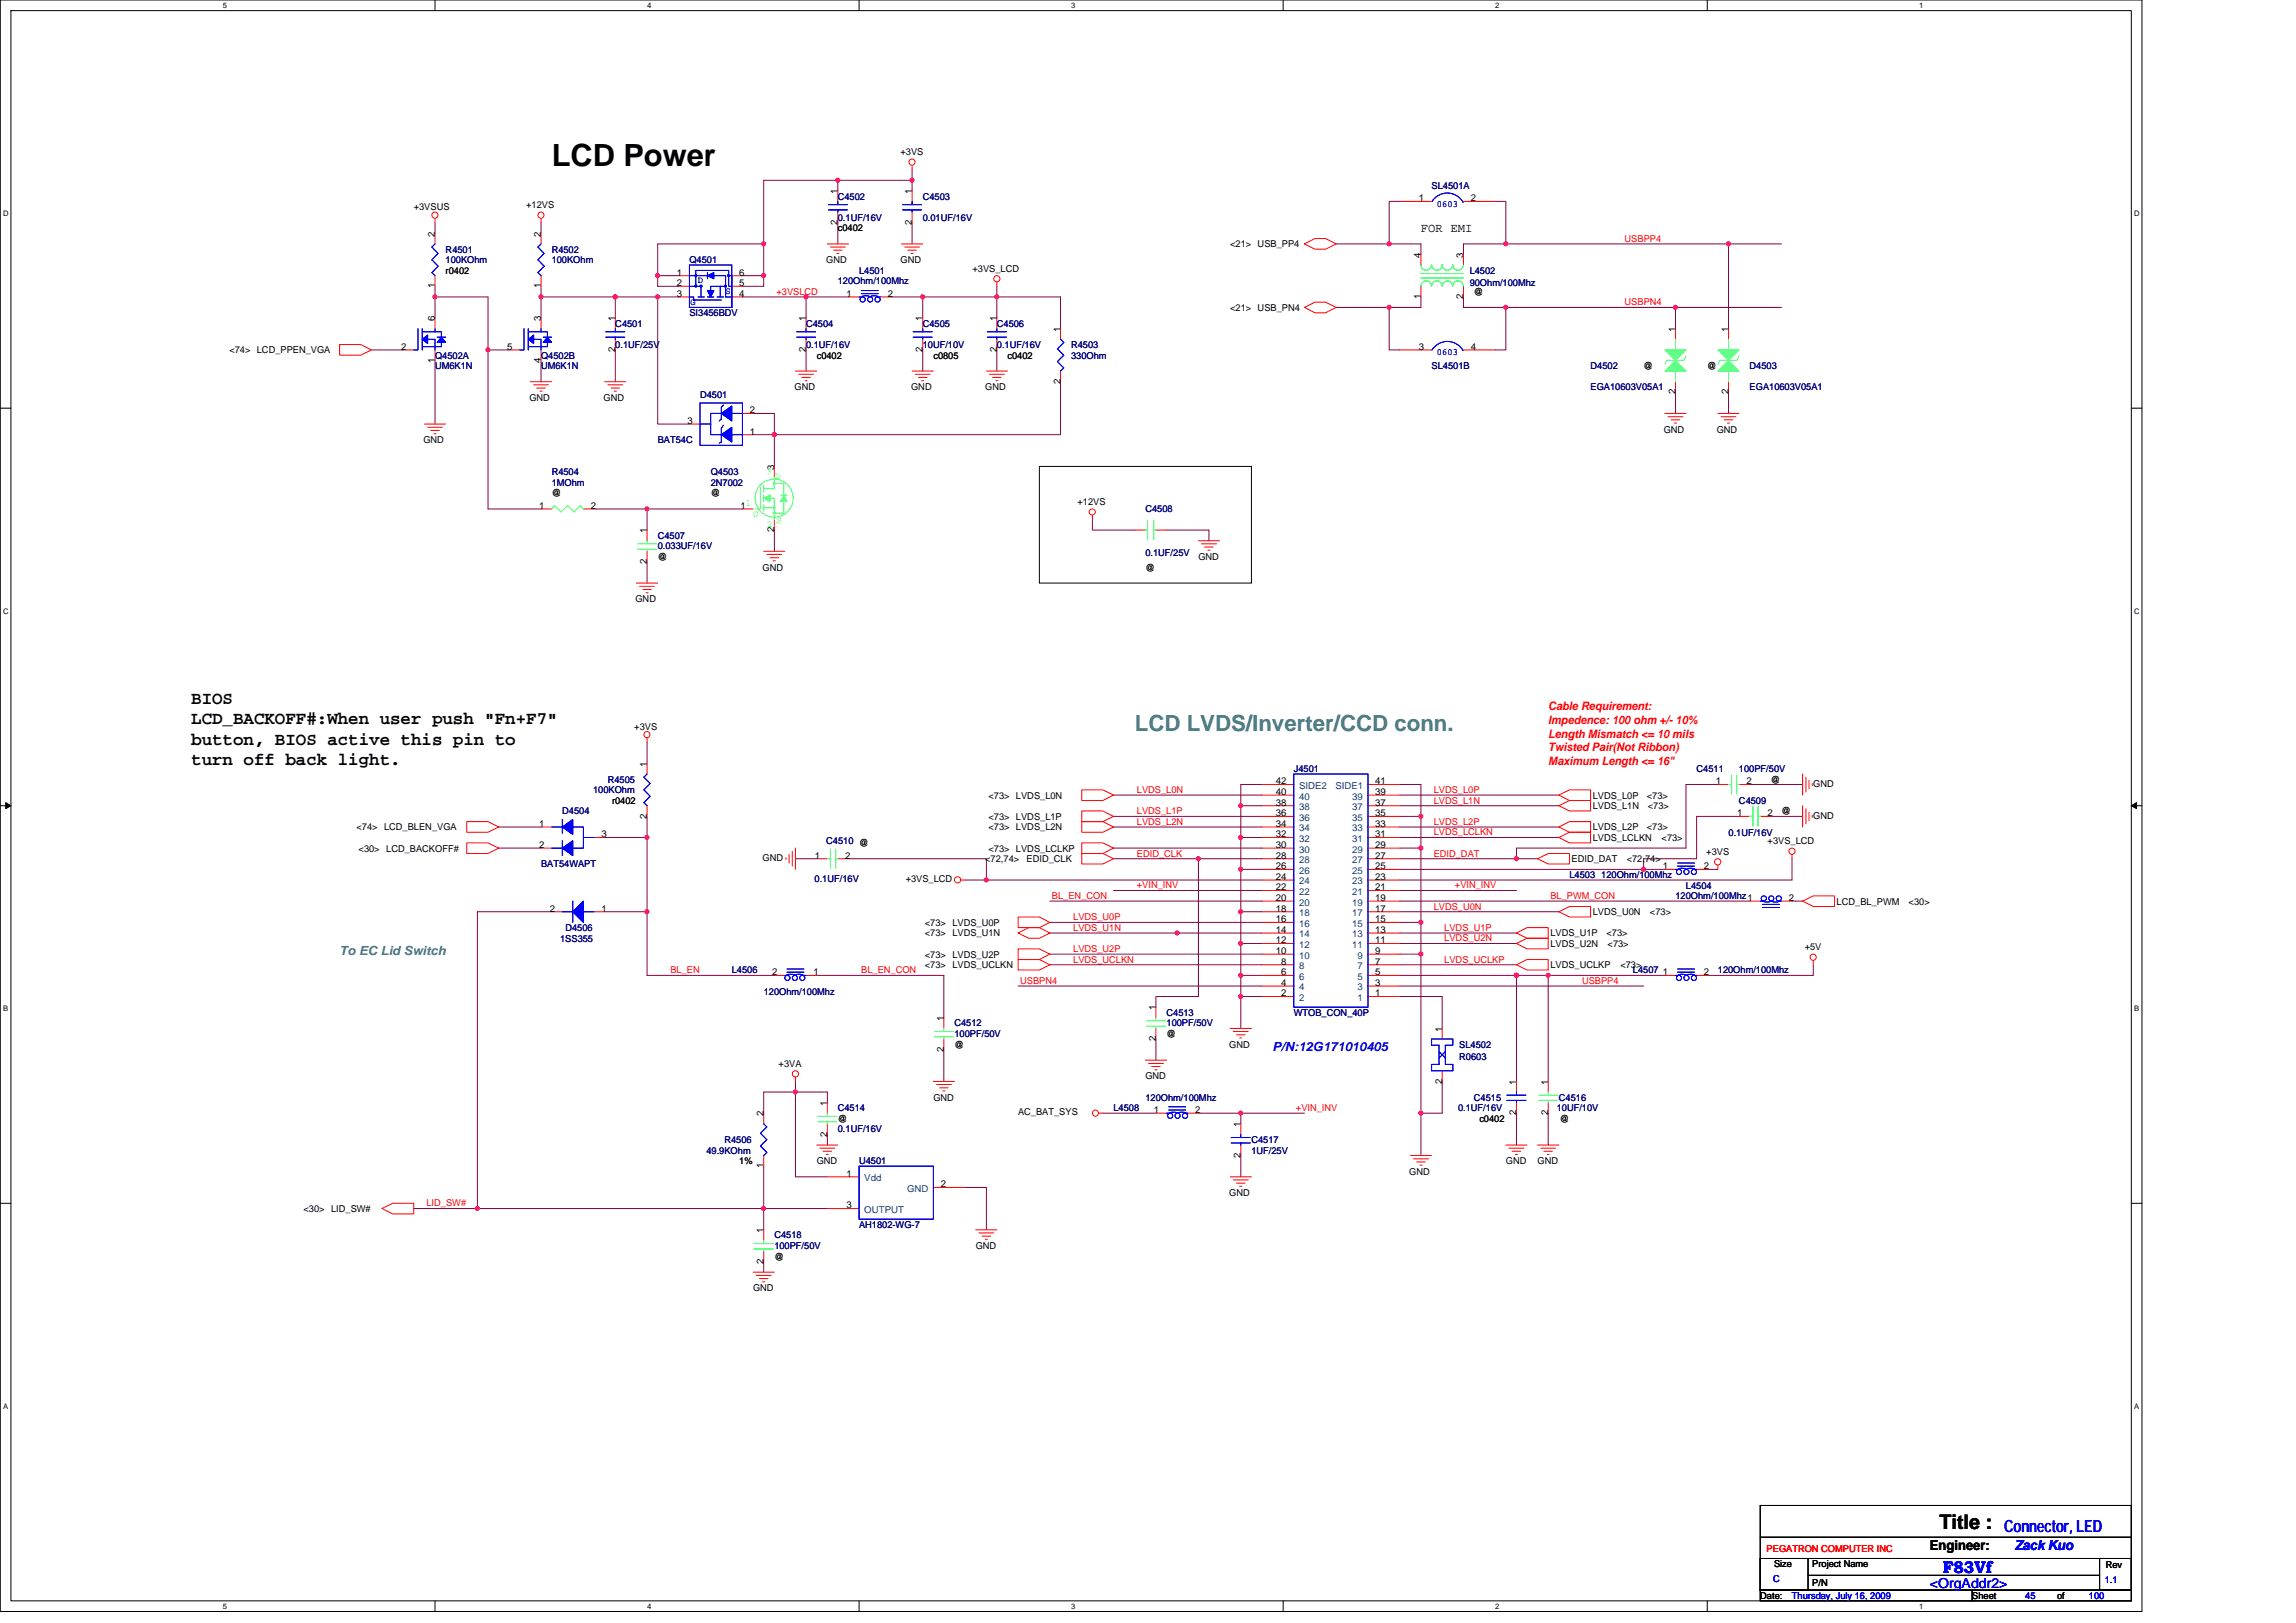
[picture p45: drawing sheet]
<svg xmlns="http://www.w3.org/2000/svg" width="297mm" height="210mm" viewBox="0 0 297 210" stroke-linecap="round" stroke-linejoin="round" font-family="sans-serif">
<defs><g id="words">
<text font-size="4" x="71.4" y="21.5">LCD Power</text>
<text font-size="2.9" fill="#408080" x="146.8" y="94.6">LCD LVDS/Inverter/CCD conn.</text>
<text font-size="2.6" x="250.9" y="197.9">Title :</text>
<g font-size="2.3">
<text x="24.7" y="91.1">BIOS</text>
<text x="24.7" y="93.7">LCD_BACKOFF#:When user push &quot;Fn+F7&quot;</text>
<text x="24.7" y="96.3">button, BIOS active this pin to</text>
<text x="24.7" y="99">turn off back light.</text>
</g>
<g font-size="2.2" fill="#00f">
<text x="251.3" y="203.5">F83Vf</text>
<text x="259.3" y="198.2">Connector, LED</text>
</g>
<text font-size="1.8" x="249.7" y="200.5">Engineer:</text>
<g font-size="1.8" fill="#00f">
<text x="260.6" y="200.5">Zack Kuo</text>
<text x="249.7" y="205.4">&lt;OrgAddr2&gt;</text>
</g>
<text font-size="1.6" x="183.8" y="30.1">FOR EMI</text>
<text font-size="1.6" fill="#408080" x="43.9" y="123.6">To EC Lid Switch</text>
<text font-size="1.6" fill="#00f" x="164.6" y="135.9">P/N:12G171010405</text>
<g font-size="1.5" fill="#f00">
<text x="200.3" y="91.9">Cable Requirement:</text>
<text x="200.3" y="93.7">Impedence: 100 ohm +/- 10%</text>
<text x="200.3" y="95.4">Length Mismatch &lt;= 10 mils</text>
<text x="200.3" y="97.2">Twisted Pair(Not Ribbon)</text>
<text x="200.3" y="98.9">Maximum Length &lt;= 16&quot;</text>
</g>
<g font-size="1.2">
<text x="116.5" y="20">+3VS</text>
<text x="53.5" y="27.2">+3VSUS</text>
<text x="68.1" y="26.9">+12VS</text>
<text x="108.4" y="29.1" transform="rotate(-90 108.4 29.1)">2</text>
<text x="108.4" y="25.1" transform="rotate(-90 108.4 25.1)">1</text>
<text x="108.4" y="29.9">c0402</text>
<text x="118" y="29.1" transform="rotate(-90 118 29.1)">2</text>
<text x="118" y="25.1" transform="rotate(-90 118 25.1)">1</text>
<text x="183.6" y="26">1</text>
<text x="190.3" y="26">2</text>
<text x="56.3" y="30.6" transform="rotate(-90 56.3 30.6)">2</text>
<text x="57.7" y="35.4">r0402</text>
<text x="70" y="30.6" transform="rotate(-90 70 30.6)">2</text>
<text x="87.6" y="35.6">1</text>
<text x="95.6" y="35.6">6</text>
<text x="106.9" y="34">GND</text>
<text x="116.5" y="34">GND</text>
<text x="125.8" y="35.1">+3VS_LCD</text>
<text x="159.1" y="32">&lt;21&gt; USB_PP4</text>
<text x="183.8" y="33.3" transform="rotate(-90 183.8 33.3)">4</text>
<text x="189.3" y="33.3" transform="rotate(-90 189.3 33.3)">3</text>
<text x="56.3" y="41.6" transform="rotate(-90 56.3 41.6)">6</text>
<text x="56.3" y="37.3" transform="rotate(-90 56.3 37.3)">1</text>
<text x="70" y="41.6" transform="rotate(-90 70 41.6)">3</text>
<text x="70" y="37.3" transform="rotate(-90 70 37.3)">1</text>
<text x="79.6" y="41.6" transform="rotate(-90 79.6 41.6)">1</text>
<text x="87.6" y="37">2</text>
<text x="87.6" y="38.4">3</text>
<text x="95.6" y="37">5</text>
<text x="95.6" y="38.4">4</text>
<text x="104.3" y="41.6" transform="rotate(-90 104.3 41.6)">1</text>
<text x="109.5" y="38.4">1</text>
<text x="114.8" y="38.4">2</text>
<text x="119.4" y="41.6" transform="rotate(-90 119.4 41.6)">1</text>
<text x="128.9" y="41.6" transform="rotate(-90 128.9 41.6)">1</text>
<text x="159.1" y="40.2">&lt;21&gt; USB_PN4</text>
<text x="183.8" y="38.7" transform="rotate(-90 183.8 38.7)">1</text>
<text x="189.3" y="38.7" transform="rotate(-90 189.3 38.7)">2</text>
<text x="190.7" y="38.2">@</text>
<text x="29.7" y="45.7">&lt;74&gt; LCD_PPEN_VGA</text>
<text x="51.9" y="45.3">2</text>
<text x="56.3" y="46.9" transform="rotate(-90 56.3 46.9)">1</text>
<text x="65.6" y="45.3">5</text>
<text x="70" y="46.9" transform="rotate(-90 70 46.9)">4</text>
<text x="79.6" y="45.6" transform="rotate(-90 79.6 45.6)">2</text>
<text x="104.3" y="45.6" transform="rotate(-90 104.3 45.6)">2</text>
<text x="105.7" y="46.4">c0402</text>
<text x="119.4" y="45.6" transform="rotate(-90 119.4 45.6)">2</text>
<text x="120.8" y="46.4">c0805</text>
<text x="128.9" y="45.6" transform="rotate(-90 128.9 45.6)">2</text>
<text x="130.3" y="46.4">c0402</text>
<text x="137.2" y="42.9" transform="rotate(-90 137.2 42.9)">1</text>
<text x="183.6" y="45.3">3</text>
<text x="190.3" y="45.3">4</text>
<text x="212.6" y="47.8">@</text>
<text x="216.7" y="42.9" transform="rotate(-90 216.7 42.9)">1</text>
<text x="220.9" y="47.8">@</text>
<text x="223.6" y="42.9" transform="rotate(-90 223.6 42.9)">1</text>
<text x="68.5" y="51.9">GND</text>
<text x="78.1" y="51.9">GND</text>
<text x="97" y="53.5">2</text>
<text x="102.8" y="50.5">GND</text>
<text x="117.9" y="50.5">GND</text>
<text x="127.5" y="50.5">GND</text>
<text x="137.2" y="49.7" transform="rotate(-90 137.2 49.7)">2</text>
<text x="216.7" y="51" transform="rotate(-90 216.7 51)">2</text>
<text x="223.6" y="51" transform="rotate(-90 223.6 51)">2</text>
<text x="54.8" y="57.4">GND</text>
<text x="88.9" y="54.8">3</text>
<text x="97" y="56.2">1</text>
<text x="215.2" y="56">GND</text>
<text x="222.1" y="56">GND</text>
<text x="69.7" y="65.8">1</text>
<text x="71.4" y="64.2">@</text>
<text x="76.4" y="65.8">2</text>
<text x="91.9" y="64.2">@</text>
<text x="95.8" y="65.8">1</text>
<text x="100.2" y="60.8" transform="rotate(-90 100.2 60.8)">3</text>
<text x="139.4" y="65.3">+12VS</text>
<text x="83.7" y="69" transform="rotate(-90 83.7 69)">1</text>
<text x="100.2" y="68.9" transform="rotate(-90 100.2 68.9)">2</text>
<text x="82.2" y="77.9">GND</text>
<text x="83.7" y="73" transform="rotate(-90 83.7 73)">2</text>
<text x="85.1" y="72.5">@</text>
<text x="98.7" y="73.8">GND</text>
<text x="148.2" y="73.8">@</text>
<text x="155" y="72.5">GND</text>
<text x="82.1" y="94.4">+3VS</text>
<text x="83.7" y="99.2" transform="rotate(-90 83.7 99.2)">1</text>
<text x="165.1" y="101.5">42</text>
<text x="177.9" y="101.5">41</text>
<text x="222" y="101.5">1</text>
<text x="225.9" y="101.5">2</text>
<text x="229.1" y="101.3">@</text>
<text x="234.6" y="101.8">GND</text>
<text x="46.1" y="107.4">&lt;74&gt; LCD_BLEN_VGA</text>
<text x="69.7" y="107">1</text>
<text x="79.2" y="104">r0402</text>
<text x="83.7" y="105.9" transform="rotate(-90 83.7 105.9)">2</text>
<text x="127.9" y="106">&lt;73&gt; LVDS_L1P</text>
<text x="127.9" y="103.3">&lt;73&gt; LVDS_L0N</text>
<text x="127.9" y="107.4">&lt;73&gt; LVDS_L2N</text>
<text x="165.1" y="107">34</text>
<text x="165.1" y="105.6">36</text>
<text x="165.1" y="104.2">38</text>
<text x="165.1" y="102.8">40</text>
<text x="177.9" y="107">33</text>
<text x="177.9" y="105.6">35</text>
<text x="177.9" y="104.2">37</text>
<text x="177.9" y="102.8">39</text>
<text x="206.1" y="107.4">LVDS_L2P</text>
<text x="206.1" y="104.7">LVDS_L1N</text>
<text x="206.1" y="103.3">LVDS_L0P</text>
<text x="213.1" y="107.4">&lt;73&gt;</text>
<text x="213.1" y="103.3">&lt;73&gt;</text>
<text x="213.2" y="104.7">&lt;73&gt;</text>
<text x="224.7" y="105.6">1</text>
<text x="228.7" y="105.6">2</text>
<text x="230.5" y="105.4">@</text>
<text x="234.6" y="105.9">GND</text>
<text x="46.4" y="110.2">&lt;30&gt; LCD_BACKOFF#</text>
<text x="69.7" y="109.7">2</text>
<text x="77.8" y="108.3">3</text>
<text x="98.7" y="111.4">GND</text>
<text x="105.4" y="111.1">1</text>
<text x="109.3" y="111.1">2</text>
<text x="127.5" y="111.5">&lt;72,74&gt;</text>
<text x="127.9" y="110.2">&lt;73&gt; LVDS_LCLKP</text>
<text x="132.8" y="111.5">EDID_CLK</text>
<text x="165.1" y="113.8">24</text>
<text x="165.1" y="112.5">26</text>
<text x="165.1" y="111.1">28</text>
<text x="165.1" y="109.7">30</text>
<text x="165.1" y="108.3">32</text>
<text x="177.9" y="113.8">23</text>
<text x="177.9" y="112.5">25</text>
<text x="177.9" y="111.1">27</text>
<text x="177.9" y="109.7">29</text>
<text x="177.9" y="108.3">31</text>
<text x="203.3" y="111.5">EDID_DAT</text>
<text x="206.1" y="108.8">LVDS_LCLKN</text>
<text x="210.5" y="111.5">&lt;72,74&gt;</text>
<text x="215" y="108.8">&lt;73&gt;</text>
<text x="215.1" y="112.5">1</text>
<text x="220.4" y="112.5">2</text>
<text x="220.7" y="110.6">+3VS</text>
<text x="228.7" y="109.2">+3VS_LCD</text>
<text x="71.1" y="117.9">2</text>
<text x="77.8" y="117.9">1</text>
<text x="117.2" y="114.2">+3VS_LCD</text>
<text x="119.7" y="119.8">&lt;73&gt; LVDS_U0P</text>
<text x="165.1" y="119.3">16</text>
<text x="165.1" y="117.9">18</text>
<text x="165.1" y="116.6">20</text>
<text x="165.1" y="115.2">22</text>
<text x="177.9" y="119.3">15</text>
<text x="177.9" y="117.9">17</text>
<text x="177.9" y="116.6">19</text>
<text x="177.9" y="115.2">21</text>
<text x="206.1" y="118.4">LVDS_U0N</text>
<text x="213.5" y="118.4">&lt;73&gt;</text>
<text x="231.4" y="116.6">2</text>
<text x="237.6" y="117">LCD_BL_PWM</text>
<text x="246.9" y="117">&lt;30&gt;</text>
<text x="119.7" y="121.1">&lt;73&gt; LVDS_U1N</text>
<text x="119.7" y="125.3">&lt;73&gt; LVDS_UCLKN</text>
<text x="119.7" y="123.9">&lt;73&gt; LVDS_U2P</text>
<text x="165.1" y="123.4">10</text>
<text x="165.1" y="122">12</text>
<text x="165.1" y="120.7">14</text>
<text x="165.8" y="124.8">8</text>
<text x="177.9" y="124.8">7</text>
<text x="177.9" y="123.4">9</text>
<text x="177.9" y="122">11</text>
<text x="177.9" y="120.7">13</text>
<text x="200.6" y="122.5">LVDS_U2N</text>
<text x="200.6" y="121.1">LVDS_U1P</text>
<text x="200.6" y="125.3">LVDS_UCLKP</text>
<text x="207.8" y="121.1">&lt;73&gt;</text>
<text x="208" y="122.5">&lt;73&gt;</text>
<text x="209.6" y="125.3">&lt;73&gt;</text>
<text x="233.5" y="122.9">+5V</text>
<text x="99.9" y="126.2">2</text>
<text x="105.2" y="126.2">1</text>
<text x="149.5" y="130.7" transform="rotate(-90 149.5 130.7)">1</text>
<text x="165.8" y="128.9">2</text>
<text x="165.8" y="127.6">4</text>
<text x="165.8" y="126.2">6</text>
<text x="177.9" y="128.9">1</text>
<text x="177.9" y="127.6">3</text>
<text x="177.9" y="126.2">5</text>
<text x="215.1" y="126.2">1</text>
<text x="220.4" y="126.2">2</text>
<text x="122.1" y="136.1" transform="rotate(-90 122.1 136.1)">2</text>
<text x="122.1" y="132.1" transform="rotate(-90 122.1 132.1)">1</text>
<text x="123.5" y="135.6">@</text>
<text x="149.5" y="134.7" transform="rotate(-90 149.5 134.7)">2</text>
<text x="150.9" y="134.2">@</text>
<text x="159" y="135.6">GND</text>
<text x="186.6" y="133.5" transform="rotate(-90 186.6 133.5)">1</text>
<text x="100.7" y="138">+3VA</text>
<text x="107" y="143.1" transform="rotate(-90 107 143.1)">1</text>
<text x="120.8" y="142.4">GND</text>
<text x="148.2" y="139.7">GND</text>
<text x="149.3" y="144">1</text>
<text x="154.6" y="144">2</text>
<text x="186.6" y="140.2" transform="rotate(-90 186.6 140.2)">2</text>
<text x="196.2" y="140.3" transform="rotate(-90 196.2 140.3)">1</text>
<text x="200.3" y="140.3" transform="rotate(-90 200.3 140.3)">1</text>
<text x="98.8" y="144.4" transform="rotate(-90 98.8 144.4)">2</text>
<text x="107" y="147" transform="rotate(-90 107 147)">2</text>
<text x="108.4" y="145.1">@</text>
<text x="131.7" y="144.3">AC_BAT_SYS</text>
<text x="160.5" y="149.8" transform="rotate(-90 160.5 149.8)">2</text>
<text x="160.5" y="145.8" transform="rotate(-90 160.5 145.8)">1</text>
<text x="191.4" y="145.1">c0402</text>
<text x="196.2" y="144.3" transform="rotate(-90 196.2 144.3)">2</text>
<text x="200.3" y="144.3" transform="rotate(-90 200.3 144.3)">2</text>
<text x="201.8" y="145.1">@</text>
<text x="95.6" y="150.6">1%</text>
<text x="98.8" y="151.2" transform="rotate(-90 98.8 151.2)">1</text>
<text x="105.7" y="150.6">GND</text>
<text x="109.5" y="152.2">1</text>
<text x="121.7" y="153.6">2</text>
<text x="159" y="154.7">GND</text>
<text x="182.3" y="152">GND</text>
<text x="194.8" y="150.6">GND</text>
<text x="198.9" y="150.6">GND</text>
<text x="39.3" y="156.8">&lt;30&gt; LID_SW#</text>
<text x="98.8" y="159.5" transform="rotate(-90 98.8 159.5)">1</text>
<text x="109.5" y="156.3">3</text>
<text x="126.2" y="161.6">GND</text>
<text x="97.4" y="167.1">GND</text>
<text x="98.8" y="163.5" transform="rotate(-90 98.8 163.5)">2</text>
<text x="100.2" y="163">@</text>
<text x="229.5" y="202.8">Size</text>
<text x="234.5" y="202.8">Project Name</text>
<text x="272.4" y="202.9">Rev</text>
<text x="227.7" y="206.9">Date:</text>
<text x="234.5" y="205.2">P/N</text>
<text x="255.2" y="206.9">Sheet</text>
<text x="266.1" y="206.9">of</text>
</g>
<g font-size="1.2" fill="#000080">
<text x="108.4" y="25.8">C4502</text>
<text x="108.4" y="28.6">0.1UF/16V</text>
<text x="119.4" y="25.8">C4503</text>
<text x="119.4" y="28.6">0.01UF/16V</text>
<text x="185.2" y="24.4">SL4501A</text>
<text x="57.7" y="32.7">R4501</text>
<text x="57.7" y="34">100KOhm</text>
<text x="71.4" y="32.7">R4502</text>
<text x="71.4" y="34">100KOhm</text>
<text x="89.2" y="34">Q4501</text>
<text x="111.1" y="35.4">L4501</text>
<text x="190.1" y="35.4">L4502</text>
<text x="89.2" y="40.9">SI3456BDV</text>
<text x="108.4" y="36.8">120Ohm/100Mhz</text>
<text x="190.1" y="37.1">90Ohm/100Mhz</text>
<text x="56.3" y="46.4">Q4502A</text>
<text x="56.3" y="47.8">UM6K1N</text>
<text x="70" y="46.4">Q4502B</text>
<text x="70" y="47.8">UM6K1N</text>
<text x="79.6" y="42.3">C4501</text>
<text x="79.6" y="45">0.1UF/25V</text>
<text x="104.3" y="42.3">C4504</text>
<text x="104.3" y="45">0.1UF/16V</text>
<text x="119.4" y="42.3">C4505</text>
<text x="119.4" y="45">10UF/10V</text>
<text x="129" y="42.3">C4506</text>
<text x="129" y="45">0.1UF/16V</text>
<text x="138.6" y="45">R4503</text>
<text x="138.6" y="46.4">330Ohm</text>
<text x="185.2" y="47.8">SL4501B</text>
<text x="205.8" y="47.8">D4502</text>
<text x="226.4" y="47.8">D4503</text>
<text x="90.6" y="51.5">D4501</text>
<text x="205.8" y="50.5">EGA10603V05A1</text>
<text x="226.4" y="50.5">EGA10603V05A1</text>
<text x="85.1" y="57.4">BAT54C</text>
<text x="71.4" y="61.5">R4504</text>
<text x="71.4" y="62.8">1MOhm</text>
<text x="91.9" y="61.5">Q4503</text>
<text x="91.9" y="62.8">2N7002</text>
<text x="85.1" y="69.7">C4507</text>
<text x="85.1" y="71.1">0.033UF/16V</text>
<text x="148.2" y="66.3">C4508</text>
<text x="148.2" y="71.9">0.1UF/25V</text>
<text x="78.6" y="101.3">R4505</text>
<text x="167.4" y="99.9">J4501</text>
<text x="219.5" y="99.9">C4511</text>
<text x="225" y="99.9">100PF/50V</text>
<text x="72.7" y="105.4">D4504</text>
<text x="76.7" y="102.6">100KOhm</text>
<text x="225" y="104">C4509</text>
<text x="70" y="112.2">BAT54WAPT</text>
<text x="106.9" y="109.2">C4510 @</text>
<text x="203" y="113.6">L4503 120Ohm/100Mhz</text>
<text x="223.6" y="108.1">0.1UF/16V</text>
<text x="105.4" y="114.2">0.1UF/16V</text>
<text x="216.8" y="116.3">120Ohm/100Mhz1</text>
<text x="218.1" y="115">L4504</text>
<text x="72.5" y="121.8">1SS355</text>
<text x="73.1" y="120.5">D4506</text>
<text x="94.7" y="125.9">L4506</text>
<text x="211.3" y="125.9">L4507</text>
<text x="222.2" y="125.9">120Ohm/100Mhz</text>
<text x="98.8" y="128.7">120Ohm/100Mhz</text>
<text x="150.9" y="131.4">C4513</text>
<text x="167.4" y="131.4">WTOB_CON_40P</text>
<text x="123.5" y="132.8">C4512</text>
<text x="123.5" y="134.2">100PF/50V</text>
<text x="150.9" y="132.8">100PF/50V</text>
<text x="188.8" y="135.6">SL4502</text>
<text x="188.8" y="137.2">R0603</text>
<text x="108.4" y="143.8">C4514</text>
<text x="144.1" y="143.8">L4508</text>
<text x="148.2" y="142.4">120Ohm/100Mhz</text>
<text x="188.6" y="143.8">0.1UF/16V</text>
<text x="190.7" y="142.4">C4515</text>
<text x="201.4" y="143.8">10UF/10V</text>
<text x="201.7" y="142.4">C4516</text>
<text x="91.4" y="149.3">49.9KOhm</text>
<text x="93.7" y="147.9">R4506</text>
<text x="108.4" y="146.5">0.1UF/16V</text>
<text x="161.9" y="147.9">C4517</text>
<text x="161.9" y="149.3">1UF/25V</text>
<text x="111.1" y="150.6">U4501</text>
<text x="100.2" y="160.2">C4518</text>
<text x="100.2" y="161.6">100PF/50V</text>
<text x="111.1" y="158.9">AH1802-WG-7</text>
</g>
<g font-size="1.2" fill="#00f">
<text x="185.9" y="26.8">0603</text>
<text x="89.3" y="39.5">G</text>
<text x="90.3" y="36.6">D</text>
<text x="93.9" y="38">S</text>
<text x="185.9" y="46">0603</text>
<text x="229.4" y="204.7">C</text>
<text x="231.8" y="206.9">Thursday, July 16, 2009</text>
<text x="262" y="206.9">45</text>
<text x="270.3" y="206.9">100</text>
<text x="272.3" y="204.8">1.1</text>
</g>
<g font-size="1.2" fill="#f00">
<text x="210.2" y="31.3">USBPP4</text>
<text x="100.5" y="38.1">+3VSLCD</text>
<text x="210.2" y="39.5">USBPN4</text>
<text x="147.1" y="102.6">LVDS_L0N</text>
<text x="147.1" y="106.7">LVDS_L2N</text>
<text x="147.1" y="105.3">LVDS_L1P</text>
<text x="185.5" y="104">LVDS_L1N</text>
<text x="185.5" y="106.7">LVDS_L2P</text>
<text x="185.5" y="102.6">LVDS_L0P</text>
<text x="147.1" y="110.8">EDID_CLK</text>
<text x="185.5" y="108.1">LVDS_LCLKN</text>
<text x="185.5" y="110.8">EDID_DAT</text>
<text x="136.1" y="116.3">BL_EN_CON</text>
<text x="138.8" y="119.1">LVDS_U0P</text>
<text x="147.1" y="114.9">+VIN_INV</text>
<text x="185.5" y="117.7">LVDS_U0N</text>
<text x="188.2" y="114.9">+VIN_INV</text>
<text x="200.6" y="116.3">BL_PWM_CON</text>
<text x="86.7" y="125.9">BL_EN</text>
<text x="111.4" y="125.9">BL_EN_CON</text>
<text x="138.8" y="124.5">LVDS_UCLKN</text>
<text x="138.8" y="123.2">LVDS_U2P</text>
<text x="138.8" y="120.4">LVDS_U1N</text>
<text x="186.9" y="120.4">LVDS_U1P</text>
<text x="186.9" y="121.8">LVDS_U2N</text>
<text x="186.9" y="124.5">LVDS_UCLKP</text>
<text x="132" y="127.3">USBPN4</text>
<text x="204.7" y="127.3">USBPP4</text>
<text x="167.7" y="143.7">+VIN_INV</text>
<text x="55.2" y="156.1">LID_SW#</text>
<text x="228.6" y="200.8">PEGATRON COMPUTER INC</text>
</g>
<g font-size="1.2" fill="#80ff80">
<text x="96.5" y="65.4">1</text>
<text x="99.2" y="61.3">3</text>
<text x="100.3" y="62">D</text>
<text x="97.4" y="67">G</text>
<text x="99.2" y="68.2">2</text>
<text x="100.5" y="67.6">S</text>
</g>
<g font-size="1.2" fill="#004080">
<text x="168.1" y="107.6">34</text>
<text x="168.1" y="106.2">36</text>
<text x="168.1" y="104.8">38</text>
<text x="168.1" y="103.4">40</text>
<text x="168.1" y="102.1">SIDE2</text>
<text x="172.8" y="102.1">SIDE1</text>
<text x="174.9" y="107.6">33</text>
<text x="174.9" y="106.2">35</text>
<text x="174.9" y="104.8">37</text>
<text x="174.9" y="103.4">39</text>
<text x="168.1" y="113.1">26</text>
<text x="168.1" y="111.7">28</text>
<text x="168.1" y="110.3">30</text>
<text x="168.1" y="108.9">32</text>
<text x="174.9" y="113.1">25</text>
<text x="174.9" y="111.7">27</text>
<text x="174.9" y="110.3">29</text>
<text x="174.9" y="108.9">31</text>
<text x="168.1" y="119.9">16</text>
<text x="168.1" y="118.5">18</text>
<text x="168.1" y="117.2">20</text>
<text x="168.1" y="115.8">22</text>
<text x="168.1" y="114.4">24</text>
<text x="174.9" y="119.9">15</text>
<text x="174.9" y="118.5">17</text>
<text x="174.9" y="117.2">19</text>
<text x="174.9" y="115.8">21</text>
<text x="174.9" y="114.4">23</text>
<text x="168.1" y="125.4">8</text>
<text x="168.1" y="124">10</text>
<text x="168.1" y="122.6">12</text>
<text x="168.1" y="121.3">14</text>
<text x="174.9" y="122.6">11</text>
<text x="174.9" y="121.3">13</text>
<text x="175.6" y="125.4">7</text>
<text x="175.6" y="124">9</text>
<text x="168.1" y="129.5">2</text>
<text x="168.1" y="128.1">4</text>
<text x="168.1" y="126.8">6</text>
<text x="175.6" y="129.5">1</text>
<text x="175.6" y="128.1">3</text>
<text x="175.6" y="126.8">5</text>
<text x="111.8" y="152.8">Vdd</text>
<text x="117.3" y="154.2">GND</text>
<text x="111.8" y="156.9">OUTPUT</text>
</g>
<g font-size="1">
<text x="28.8" y="1">5</text>
<text x="83.7" y="1">4</text>
<text x="138.6" y="1">3</text>
<text x="193.4" y="1">2</text>
<text x="248.3" y="1">1</text>
<text x=".4" y="28">D</text>
<text x="276.1" y="28">D</text>
<text x=".4" y="79.4">C</text>
<text x="276.1" y="79.4">C</text>
<text x=".4" y="130.9">B</text>
<text x="276.1" y="130.9">B</text>
<text x=".4" y="182.3">A</text>
<text x="276.1" y="182.3">A</text>
<text x="28.8" y="208.2">5</text>
<text x="83.7" y="208.2">4</text>
<text x="138.6" y="208.2">3</text>
<text x="193.4" y="208.2">2</text>
<text x="248.3" y="208.2">1</text>
</g>
</g></defs>
<path d="M0 0h277.1v208.5h-277.1zM1.4 1.4h274.3v205.7h-274.3z" fill="none" stroke="#000" stroke-width=".13"/>
<g fill="#fff">
<path d="M28.8 .1h.6v1.1h-.6z"/>
<path d="M28.8 207.3h.6v1.1h-.6z"/>
</g>
<path d="M56.3 0v1.4M56.3 207.1v1.4" fill="none" stroke="#000" stroke-width=".13"/>
<g fill="#fff">
<path d="M83.7 .1h.6v1.1h-.6z"/>
<path d="M83.7 207.3h.6v1.1h-.6z"/>
</g>
<path d="M111.1 0v1.4M111.1 207.1v1.4" fill="none" stroke="#000" stroke-width=".13"/>
<g fill="#fff">
<path d="M138.6 .1h.5v1.1h-.5z"/>
<path d="M138.6 207.3h.5v1.1h-.5z"/>
</g>
<path d="M166 0v1.4M166 207.1v1.4" fill="none" stroke="#000" stroke-width=".13"/>
<g fill="#fff">
<path d="M193.4 .1h.6v1.1h-.6z"/>
<path d="M193.4 207.3h.6v1.1h-.6z"/>
</g>
<path d="M220.9 0v1.4M220.9 207.1v1.4" fill="none" stroke="#000" stroke-width=".13"/>
<g fill="#fff">
<path d="M248.3 .1h.6v1.1h-.6z"/>
<path d="M248.3 207.3h.6v1.1h-.6z"/>
<path d="M.4 27.1h.7v1.1h-.7z"/>
<path d="M276.1 27.1h.7v1.1h-.7z"/>
<path d="M.4 78.5h.7v1.1h-.7z"/>
<path d="M276.1 78.5h.7v1.1h-.7z"/>
</g>
<path d="M0 52.8h1.4M275.7 52.8h1.4" fill="none" stroke="#000" stroke-width=".13"/>
<g fill="#fff">
<path d="M.4 130h.7v1.1h-.7z"/>
<path d="M276.1 130h.7v1.1h-.7z"/>
</g>
<path d="M0 104.2h1.4M275.7 104.2h1.4" fill="none" stroke="#000" stroke-width=".13"/>
<path d="M.7 103.8l.7 .4-.7 .4zM275.7 104.2l.7-.4v.8z" fill="#000" stroke="#000" stroke-width=".13"/>
<g fill="#fff">
<path d="M.4 181.4h.7v1.1h-.7z"/>
<path d="M276.1 181.4h.7v1.1h-.7z"/>
</g>
<path d="M134.5 60.3h27.4v15.1h-27.4zM0 155.7h1.4M275.7 155.7h1.4M227.7 194.8h48v10.9h-48zM227.7 198.9h48M227.7 201.6h6.2v4.1h-6.2zM227.7 205.7h27.5v1.4h-27.5zM233.9 203.8h37.7M234 201.6h37.6M255.2 205.7h20.5v1.4h-20.5zM271.6 201.6h4.1v4.1h-4.1z" fill="none" stroke="#000" stroke-width=".13"/>
<g fill="none" stroke="#800040" stroke-width=".13">
<path d="M56.3 38.4v2.7M56.3 37v1.4M56.3 28.8v1.4M56.3 38.4h6.8v6.9M70 28.8v1.4M70 37v1.4M70 38.4h9.6M70 38.4v2.7M79.6 38.4h5.5M79.6 38.4v2.7M85.1 38.4v16.5h4.1M85.1 38.4h2.7"/>
<path d="M85.1 35.7v1.3h2.7M85.1 35.7h2.7M96.1 35.7h2.7M96.1 38.4h8.2M98.8 31.6v4.1M98.8 31.6h-13.7v4.1M98.8 35.7v1.3h-2.7M104.3 38.4h5.5M104.3 38.4v2.7M108.4 23.3h9.6M108.4 23.3h-9.6v8.3M108.4 23.3v1.4"/>
<path d="M108.4 28.8v2.8M115.2 38.4h4.2M118 21.9v1.4M118 28.8v2.8M118 23.3v1.4M119.4 38.4h9.6M119.4 38.4v2.7M129 38.4h8.2v4.1M129 38.4v2.7M129 37v1.4M172.9 39.8h6.8M179.7 31.6h4.1v1.3"/>
<path d="M181.1 26.1h-1.4v5.5h-6.8M183.8 38.4v1.4h-4.1v5.5h1.4M189.3 38.4v1.4h5.5M193.4 26.1h1.4v5.5h-5.5v1.3M194.8 31.6h28.8M216.8 39.8v2.7M216.8 39.8h13.7M216.8 39.8h-22v5.5h-1.4M223.6 31.6v10.9M223.6 31.6h6.9M48 45.3h4.2M56.3 46.6v8.3"/>
<path d="M63.1 45.3v20.5h6.9M63.1 45.3h2.8M70 46.6v2.8M79.6 45.3v4.1M97.4 56.2h2.8v4.1M104.3 45.3v2.7M119.4 45.3v2.7M129 45.3v2.7M137.2 49.4v6.8h-37v-2.7h-2.8M216.8 50.8v2.7M223.6 50.8v2.7M76.9 65.8h6.8"/>
<path d="M83.7 65.8h12.4M83.7 65.8v2.8M83.7 72.7v2.7M100.2 68.6v2.7M141.3 67.2v1.4h5.5M150.9 68.6h5.5v1.4M83.7 96v2.8M64.5 109.7h5.5M64.5 107h5.5M71.4 118h-9.6v38.4M78.2 108.4h5.5M78.2 118h5.5"/>
<path d="M83.7 105.6v2.8M83.7 108.4v9.6M83.7 118v8.2h16.5M102.9 111.1h2.8M109.8 111.1h17.8v2.8M124.9 113.9h2.7M127.6 113.9h35.7M135.8 116.6h27.5M135.8 119.3h27.5M144.1 111.1h10.9M144.1 102.9h19.2M144.1 115.2h19.2"/>
<path d="M144.1 107h19.2M144.1 109.7h19.2M144.1 105.6h19.2M155 111.1h8.3M155 111.1v17.8h-5.5v1.4M160.5 112.5v5.5M160.5 118h2.8M160.5 104.2v4.2h2.8M160.5 108.4v4.1M160.5 118v4.1M160.5 112.5h2.8M163.3 101.5h-2.8v2.7h2.8"/>
<path d="M181.1 115.2h15.1M181.1 102.9h20.6M181.1 112.5h31.5M181.1 116.6h45.3M181.1 119.3h2.7M181.1 105.6h2.7v4.1M181.1 101.5h2.7v4.1M181.1 109.7h2.7v9.6M181.1 108.4h20.6M181.1 118h20.6M181.1 104.2h20.6M181.1 107h20.6"/>
<path d="M183.8 119.3v4.1M196.2 111.1h2.7M212.6 112.5h2.8M220.9 112.5h1.3M222.2 101.5h-4.1v8.2h-21.9v1.4h-15.1M225 105.6h-5.5v5.5h-6.9v1.4M226.4 101.5h6.8M229.1 105.6h4.1M231.8 111.1v2.8h-50.7M231.8 116.6h1.4M102.9 139.9v1.4M105.7 126.2h16.4v5.5"/>
<path d="M122.1 135.8v4.1M131.7 127.6h31.6M135.8 124.8h27.5M135.8 123.4h27.5M135.8 120.7h27.5M149.5 134.4v2.8M160.5 126.2v2.7M160.5 122.1v4.1h2.8M160.5 122.1h2.8M160.5 128.9h2.8M160.5 128.9v4.2M181.1 120.7h15.1"/>
<path d="M181.1 127.6h31.5M181.1 128.9h5.5v4.2M181.1 123.4h2.7v20.6M181.1 122.1h15.1M181.1 126.2h15.1M181.1 124.8h15.1M186.6 139.9v4.1h-2.8M196.2 126.2v13.7M196.2 126.2h4.1M200.3 126.2v13.7M200.3 126.2h15.1M234.6 124.8v1.4h-13.7"/>
<path d="M53.5 156.4h8.3M61.8 156.4h37M98.8 156.4h8.2M98.8 156.4v2.7M98.8 150.9v5.5M102.9 141.3h-4.1v2.7M102.9 141.3h4.1v1.3M102.9 141.3v11h4.1M107 146.8v1.3M124.9 153.6h2.7v5.5M142.7 144h6.8M155 144h5.5"/>
<path d="M160.5 144h8.3M160.5 149.5v2.8M160.5 144v1.4M183.8 144v5.5M196.2 144v4.1M200.3 144v4.1M98.8 163.2v1.4"/>
</g>
<g fill="#f0f" stroke="#f0f" stroke-width=".13">
<circle cx="183.8" cy="109.7" r=".27"/>
<circle cx="194.8" cy="31.5" r=".27"/>
<circle cx="194.8" cy="39.8" r=".27"/>
<circle cx="179.7" cy="39.8" r=".27"/>
<circle cx="118" cy="23.3" r=".27"/>
<circle cx="108.4" cy="23.3" r=".27"/>
<circle cx="83.7" cy="65.8" r=".27"/>
<circle cx="56.3" cy="38.4" r=".27"/>
<circle cx="63.1" cy="45.3" r=".27"/>
<circle cx="79.6" cy="38.4" r=".27"/>
<circle cx="98.8" cy="31.5" r=".27"/>
<circle cx="223.6" cy="31.5" r=".27"/>
<circle cx="216.8" cy="39.8" r=".27"/>
<circle cx="104.3" cy="38.4" r=".27"/>
<circle cx="70" cy="38.4" r=".27"/>
<circle cx="98.8" cy="35.7" r=".27"/>
<circle cx="85.1" cy="35.7" r=".27"/>
<circle cx="100.2" cy="56.2" r=".27"/>
<circle cx="85.1" cy="38.4" r=".27"/>
<circle cx="129" cy="38.4" r=".27"/>
<circle cx="119.4" cy="38.4" r=".27"/>
<circle cx="196.2" cy="111.1" r=".27"/>
<circle cx="183.8" cy="144" r=".27"/>
<circle cx="155" cy="111.1" r=".27"/>
<circle cx="160.5" cy="126.2" r=".27"/>
<circle cx="98.8" cy="156.3" r=".27"/>
<circle cx="102.9" cy="141.3" r=".27"/>
<circle cx="127.6" cy="113.8" r=".27"/>
<circle cx="61.7" cy="156.3" r=".27"/>
<circle cx="196.2" cy="126.2" r=".27"/>
<circle cx="83.7" cy="108.3" r=".27"/>
<circle cx="83.7" cy="117.9" r=".27"/>
<circle cx="160.5" cy="122.1" r=".27"/>
<circle cx="152.3" cy="120.7" r=".27"/>
<circle cx="160.5" cy="128.9" r=".27"/>
<circle cx="160.5" cy="144" r=".27"/>
<circle cx="183.8" cy="119.3" r=".27"/>
<circle cx="160.5" cy="104.2" r=".27"/>
<circle cx="183.8" cy="123.4" r=".27"/>
<circle cx="160.5" cy="112.5" r=".27"/>
<circle cx="160.5" cy="108.3" r=".27"/>
<circle cx="179.7" cy="31.5" r=".27"/>
<circle cx="200.3" cy="126.2" r=".27"/>
<circle cx="183.8" cy="105.6" r=".27"/>
<circle cx="212.6" cy="112.5" r=".27"/>
<circle cx="160.5" cy="117.9" r=".27"/>
</g>
<g fill="none" stroke="#f00" stroke-width=".13">
<path d="M56.3 28.3v.5M56.3 30.2v1.4M56.3 35.7v1.3M70 28.3v.5M70 30.2v1.4M70 35.7v1.3M87.8 35.7h1.4M87.8 37h1.4M87.8 38.4h1.4M94.7 35.7h1.4M94.7 37h1.4M94.7 38.4h1.4"/>
<path d="M107 31.6h2.8M107.4 32h2M107.8 32.4h1.1M108.3 32.8h.2M108.4 24.7v1.4M108.4 27.4v1.4M109.8 38.4h1.3M113.9 38.4h1.3M116.6 31.6h2.8M117 32h2M117.5 32.4h1.1M117.9 32.8h.2"/>
<path d="M118 21.4v.5M118 24.7v1.4M118 27.4v1.4M129 36.5v.5M168.8 39.8l1.3-.7h1.4l1.4 .7-1.4 .7h-1.4zM168.8 31.6l1.3-.7h1.4l1.4 .7-1.4 .6h-1.4zM181.1 26.1h4.1M183.8 32.9v1.4M183.8 37v1.4M189.3 26.1h4.1M189.3 32.9v1.4M189.3 37v1.4"/>
<path d="M43.9 44.6h2.8l1.3 .7-1.3 .7h-2.8zM52.2 45.3h1.3M54.9 54.9h2.8M55.3 55.3h1.9M55.7 55.7h1.1M56.2 56.1h.2M56.3 41.1v1.4M56.3 45.3v1.3M65.9 45.3h1.3M68.6 49.4h2.8M69 49.8h1.9M69.4 50.2h1.1"/>
<path d="M69.9 50.6h.2M70 41.1v1.4M70 45.3v1.3M78.2 49.4h2.8M78.6 49.8h2M79.1 50.2h1.1M79.5 50.6h.2M79.6 41.1v1.4M79.6 43.9v1.4M89.2 54.9h1.4M96.1 56.2h1.3M96.1 53.5h1.3"/>
<path d="M102.9 48h2.8M103.3 48.4h1.9M103.7 48.8h1.1M104.2 49.3h.2M104.3 41.1v1.4M104.3 43.9v1.4M118 48h2.8M118.4 48.4h1.9M118.8 48.8h1.1M119.2 49.3h.3M119.4 41.1v1.4M119.4 43.9v1.4"/>
<path d="M127.6 48h2.7M128 48.4h1.9M128.4 48.8h1.1M128.8 49.3h.3M129 41.1v1.4M129 43.9v1.4M137.2 42.5v1.4M137.2 48v1.4M181.1 45.3h4.1M189.3 45.3h4.1M215.4 53.5h2.7M215.8 53.9h1.9"/>
<path d="M216.2 54.3h1.1M216.6 54.7h.3M216.8 42.5v1.4M216.8 49.4v1.4M222.2 53.5h2.8M222.6 53.9h2M223.1 54.3h1.1M223.5 54.7h.2M223.6 42.5v1.4M223.6 49.4v1.4M70 65.8h1.4M75.5 65.8h1.4"/>
<path d="M82.3 75.4h2.8M82.8 75.9h1.9M83.2 76.3h1.1M83.6 76.7h.2M83.7 68.6v1.4M83.7 71.3v1.4M96.1 65.8h1.3M98.8 71.3h2.7M99.2 71.7h1.9M99.6 72.2h1.1M100 72.6h.3M100.2 60.3v1.4"/>
<path d="M100.2 67.2v1.4M141.3 66.7v.5M146.8 68.6h1.4M149.5 68.6h1.4M155 70h2.8M155.4 70.4h2M155.8 70.8h1.1M156.3 71.2h.2M83.7 95.5v.5M83.7 98.8v1.3M60.4 109.1h2.7l1.4 .6-1.4 .7h-2.7zM60.4 106.3h2.7l1.4 .7-1.4 .7h-2.7z"/>
<path d="M70 107h1.4M70 109.7h1.4M71.4 118h1.3M76.9 108.4h1.3M76.9 118h1.3M83.7 104.2v1.4M101.7 111v.2M102.1 110.6v1.1M102.5 110.2v1.9M102.9 109.7v2.8M105.7 111.1h1.3M108.4 111.1h1.4"/>
<path d="M124.3 113.9h.6M131.7 118.6h2.8l1.3 .7-1.3 .7h-2.8zM140 104.9h2.7l1.4 .7-1.4 .7h-2.7zM140 102.2h2.7l1.4 .7-1.4 .7h-2.7zM140 110.4h2.7l1.4 .7-1.4 .7h-2.7zM140 106.3h2.7l1.4 .7-1.4 .7h-2.7zM140 109.1h2.7l1.4 .6-1.4 .7h-2.7zM163.3 105.6h4.1M163.3 101.5h4.1M163.3 107h4.1M163.3 109.7h4.1M163.3 108.4h4.1"/>
<path d="M163.3 111.1h4.1M163.3 119.3h4.1M163.3 118h4.1M163.3 116.6h4.1M163.3 115.2h4.1M163.3 113.9h4.1M163.3 112.5h4.1M163.3 104.2h4.1M163.3 102.9h4.1M177 105.6h4.1M177 101.5h4.1M177 107h4.1"/>
<path d="M177 109.7h4.1M177 108.4h4.1M177 111.1h4.1M177 119.3h4.1M177 118h4.1M177 116.6h4.1M177 115.2h4.1M177 113.9h4.1M177 112.5h4.1M177 104.2h4.1M177 102.9h4.1M198.9 111.1l1.4-.7h2.7v1.4h-2.7z"/>
<path d="M201.7 107l1.3-.7h2.8v1.4h-2.8zM201.7 118l1.3-.7h2.8v1.3h-2.8zM201.7 104.2l1.3-.6h2.8v1.3h-2.8zM201.7 102.9l1.3-.7h2.8v1.4h-2.8zM201.7 108.4l1.3-.7h2.8v1.4h-2.8zM215.4 112.5h1.4M219.5 112.5h1.4M222.2 111.9v.6M222.2 101.5h1.4M225 101.5h1.4M225 105.6h1.4M226.4 116.6h1.3"/>
<path d="M227.7 105.6h1.4M230.5 116.6h1.3M231.8 110.6v.5M233.2 116.6l1.4-.7h2.7v1.4h-2.7zM233.2 104.2v2.8M233.2 100.1v2.8M233.6 104.6v2M233.6 100.5v2M234 105.1v1.1M234 100.9v1.1M234.5 105.5v.2M234.5 101.4v.2"/>
<path d="M100.2 126.2h1.3M102.9 139.4v.5M104.3 126.2h1.4M120.8 139.9h2.7M122.1 131.7v1.4M122.1 134.4v1.4M131.7 124.1h2.8l1.3 .7-1.3 .7h-2.8zM131.7 122.8h2.8l1.3 .6-1.3 .7h-2.8zM131.7 120.7l1.4-.7h1.4l1.3 .7-1.3 .7h-1.4zM148.2 137.2h2.7M148.6 137.6h1.9M149 138h1.1"/>
<path d="M149.4 138.4h.3M149.5 130.3v1.4M149.5 133.1v1.3M159.1 133.1h2.8M159.6 133.5h1.9M160 133.9h1.1M160.4 134.3h.3M163.3 128.9h4.1M163.3 127.6h4.1M163.3 126.2h4.1M163.3 124.8h4.1M163.3 123.4h4.1"/>
<path d="M163.3 122.1h4.1M163.3 120.7h4.1M177 128.9h4.1M177 127.6h4.1M177 126.2h4.1M177 124.8h4.1M177 123.4h4.1M177 122.1h4.1M177 120.7h4.1M186.6 133.1v1.3M186.6 138.5v1.4M196.2 122.1l1.3-.7h2.8v1.4h-2.8z"/>
<path d="M196.2 120.7l1.3-.7h2.8v1.4h-2.8zM196.2 124.8l1.3-.7h2.8v1.4h-2.8zM196.2 139.9v1.4M200.3 139.9v1.4M215.4 126.2h1.4M219.5 126.2h1.4M234.6 124.3v.5M49.4 156.4l1.4-.7h2.7v1.4h-2.7zM98.8 144v1.4M98.8 149.5v1.4M98.8 159.1v1.4M105.7 148.1h2.7"/>
<path d="M106.1 148.5h1.9M106.5 148.9h1.1M106.9 149.4h.3M107 152.3h4.1M107 156.4h4.1M107 142.6v1.4M107 145.4v1.4M120.8 153.6h4.1M121.2 140.3h1.9M121.6 140.7h1.1M122 141.1h.3M126.2 159.1h2.8"/>
<path d="M126.6 159.5h2M127.1 159.9h1.1M142.1 144h.6M149.5 144h1.4M153.7 144h1.3M159.1 152.3h2.8M159.6 152.7h1.9M160 153.1h1.1M160.4 153.5h.3M160.5 145.4v1.4M160.5 148.1v1.4M182.5 149.5h2.7"/>
<path d="M182.9 149.9h1.9M183.3 150.3h1.1M183.7 150.7h.3M194.8 148.1h2.7M195.2 148.5h1.9M195.6 148.9h1.1M196 149.4h.3M196.2 142.6v1.4M198.9 148.1h2.8M199.3 148.5h1.9M199.7 148.9h1.1M200.2 149.4h.2"/>
<path d="M200.3 142.6v1.4M97.4 164.6h2.8M97.8 165h2M98.3 165.4h1.1M98.7 165.8h.2M98.8 161.9v1.3M127.5 160.3h.2"/>
<circle cx="56.3" cy="27.8" r=".4"/>
<circle cx="70" cy="27.8" r=".4"/>
<circle cx="118" cy="21" r=".4"/>
<circle cx="129" cy="36.1" r=".4"/>
<circle cx="141.3" cy="66.2" r=".4"/>
<circle cx="83.7" cy="95" r=".4"/>
<circle cx="123.9" cy="113.8" r=".4"/>
<circle cx="222.2" cy="111.5" r=".4"/>
<circle cx="231.8" cy="110.1" r=".4"/>
<circle cx="102.9" cy="138.9" r=".4"/>
<circle cx="234.6" cy="123.8" r=".4"/>
<circle cx="141.7" cy="144" r=".4"/>
</g>
<g fill="none" stroke="#00ff80" stroke-width=".13">
<path d="M183.8 34.3a.68 .68 0 0 0 .7 .7 .68 .68 0 0 0 .7-.7 .69 .69 0 0 0 .7 .7 .69 .69 0 0 0 .7-.7M183.8 35.4h5.5M183.8 35.9h5.5M186.6 37a.69 .69 0 0 0-.7-.7 .69 .69 0 0 0-.7 .7 .68 .68 0 0 0-.7-.7 .68 .68 0 0 0-.7 .7M186.6 34.3a.68 .68 0 0 0 .7 .7 .68 .68 0 0 0 .6-.7 .69 .69 0 0 0 .7 .7 .69 .69 0 0 0 .7-.7M189.3 37a.69 .69 0 0 0-.7-.7 .69 .69 0 0 0-.7 .7 .68 .68 0 0 0-.6-.7 .68 .68 0 0 0-.7 .7M148.2 68.6h.3M148.5 67.4v2.4M149.3 67.4v2.4M149.3 68.6h.2M107 111.1h.4M107.4 109.9v2.4"/>
<path d="M108.1 109.9v2.4M108.1 111.1h.3M226.4 105.6h.4M226.8 104.4v2.4M227.5 104.4v2.4M227.5 105.6h.2M97.6 160.9h2.4M97.6 161.6h2.4M98.8 160.5v.4M98.8 161.6v.3"/>
</g>
<g fill="none" stroke="#00f" stroke-width=".13">
<path d="M56.3 31.6l-.4 .4 .8 .8-.8 .8 .8 .8-.8 .9 .4 .4M70 31.6l-.4 .4 .8 .8-.8 .8 .8 .8-.8 .9 .4 .4M89.2 35.7h.8M89.2 38.4h.5v.4h3.6M89.2 37h1.5v1.4M89.2 34.3h5.5v5.5h-5.5zM90 35.7h3.9v1.3M90 35.7v-.7h4.3v2h.4M90 35.7v1.3M90.3 38.4h.8M91.5 38.4h.8M91.5 35.3v.8"/>
<path d="M91.5 37.6h.8M92.8 38.4h.8M93.2 37h.7M93.2 37h-1.3v1.4M93.2 37v1.4M93.9 37v1.4h.8M94.3 35.7h.4v4.1M107.2 26.5h2.4M107.2 27.2h2.4M108.4 26.1v.4M108.4 27.2v.2M111.1 38.4h.4"/>
<path d="M111.4 38h2.2M111.4 37.6h2.2M111.5 38.4l.5-.1 .5 .1M112.6 38.4l.5-.1 .5 .1M113.5 38.4h.4M116.8 26.5h2.4M116.8 27.2h2.4M118 26.1v.4M118 27.2v.2M185.3 26.1a2.33 2.33 0 0 1 4 .1M54.1 42.5v2.8h-.6M54.6 42.5v2.8"/>
<path d="M54.6 42.9h1.7M55.3 43.9h1v1.4M56.3 42.5v.4M56.3 42.9h.8v.7M56.6 43.6h1.1M57.1 44.3v.6h-2.5M67.8 42.5v2.8h-.6M68.3 42.5v2.8M68.3 42.9h1.7M69 43.9h1v1.4M70 42.5v.4M70 42.9h.8v.7"/>
<path d="M70.3 43.6h1.1M70.8 44.3v.6h-2.5M78.4 42.9h2.4M78.4 43.6h2.4M79.6 42.5v.4M79.6 43.6v.3M90.6 52.1h5.5v5.5h-5.5zM90.6 54.9h1.3M93.3 53.5h-1.4v2.7h1.4M93.3 54.2l-.3 .3M93.6 52.4l-.3 .3v1.6M93.6 55l-.3 .4v1.8l-.3 .1"/>
<path d="M94.7 53.5h1.4M94.7 56.2h1.4M103.1 42.9h2.4M103.1 43.6h2.4M104.3 42.5v.4M104.3 43.6v.3M118.1 42.9h2.5M118.1 43.6h2.5M119.4 42.5v.4M119.4 43.6v.3M127.7 42.9h2.5M127.7 43.6h2.5"/>
<path d="M129 42.5v.4M129 43.6v.3M137.2 43.9l.4 .4-.8 .8 .8 .9-.8 .8 .8 .8-.4 .4M185.2 45.3a2.34 2.34 0 0 1 4.1 .1M71.4 109.7h1.3M71.4 107h1.3M72.7 118h1.4M72.7 106v1.8M72.7 108.8v1.9M74.1 116.6v2.7M74.1 107h1.4v2.7h-1.4M75.5 118h1.4"/>
<path d="M75.5 108.4h1.4M83.7 100.1l-.4 .4 .8 .9-.8 .8 .8 .8-.8 .8 .4 .4M167.4 100.1h9.6v30.2h-9.6zM216.8 112.5h.4M217 112.1h2.2M217 111.7h2.2M217.1 112.4l.5-.1 .5 .1M218.2 112.4l.5-.1 .5 .1M219.1 112.5h.4M227.7 116.6h.4M228 117h2.2M228 117.4h2.2"/>
<path d="M228.1 116.6l.5 .1 .5-.1M229.2 116.6l.5 .1 .5-.1M230.1 116.6h.4M101.5 126.2h.5M101.8 126.1l.5-.1 .5 .1M101.8 125.8h2.2M101.8 125.4h2.2M102.9 126.1l.5-.1 .5 .1M103.9 126.2h.4M185.2 134.4h2.8v.8h-1v2.5h1v.8h-2.8v-.8h1v-2.5h-1zM186.2 136.1l.8 .8M187 136.1l-.8 .8"/>
<path d="M216.8 126.2h.4M217 125.8h2.2M217 125.4h2.2M217.1 126.1l.5-.1 .5 .1M218.2 126.1l.5-.1 .5 .1M219.1 126.2h.4M98.8 145.4l.4 .4-.8 .8 .8 .8-.8 .9 .8 .8-.4 .4M111.1 150.9h9.7v6.8h-9.7zM150.9 144h.4M151.2 143.6h2.2M151.2 143.2h2.2M151.3 144l.5-.1 .5 .1"/>
<path d="M152.4 144l.5-.1 .5 .1M153.2 144h.5M159.3 147.2h2.5M159.3 147.9h2.5M160.5 146.8v.4M160.5 147.9v.2M194.9 141.7h2.5M194.9 142.4h2.5M196.2 141.3v.4M196.2 142.4v.2"/>
<circle cx="111.6" cy="38.7" r=".33"/>
<circle cx="112.6" cy="38.7" r=".33"/>
<circle cx="113.5" cy="38.7" r=".33"/>
<circle cx="217.2" cy="112.8" r=".33"/>
<circle cx="218.2" cy="112.8" r=".33"/>
<circle cx="219.1" cy="112.8" r=".33"/>
<circle cx="228.2" cy="116.2" r=".33"/>
<circle cx="229.2" cy="116.2" r=".33"/>
<circle cx="230.1" cy="116.2" r=".33"/>
<circle cx="101.9" cy="126.5" r=".33"/>
<circle cx="102.8" cy="126.5" r=".33"/>
<circle cx="103.8" cy="126.5" r=".33"/>
<circle cx="217.2" cy="126.5" r=".33"/>
<circle cx="218.2" cy="126.5" r=".33"/>
<circle cx="219.1" cy="126.5" r=".33"/>
<circle cx="151.4" cy="144.4" r=".34"/>
<circle cx="152.3" cy="144.4" r=".34"/>
<circle cx="153.3" cy="144.4" r=".34"/>
</g>
<g fill="#00f" stroke="#00f" stroke-width=".13">
<path d="M91.5 37.6h.8l-.4 .8z" fill-rule="evenodd"/>
<path d="M91.5 35.7l.8-.4v.8z" fill-rule="evenodd"/>
<path d="M89.9 36.9h.2v.2h-.2z" fill-rule="evenodd"/>
<path d="M93.8 36.9h.1v.2h-.1z" fill-rule="evenodd"/>
<path d="M90.6 36.9h.2v.2h-.2z" fill-rule="evenodd"/>
<path d="M94.2 35.6h.1v.1h-.1z" fill-rule="evenodd"/>
<path d="M89.9 35.6h.2v.1h-.2z" fill-rule="evenodd"/>
<path d="M91.5 37.6h.8l-.4 .8z" fill-rule="evenodd"/>
<path d="M91.5 35.7l.8-.4v.8z" fill-rule="evenodd"/>
<path d="M89.9 36.9h.2v.2h-.2z" fill-rule="evenodd"/>
<path d="M93.8 36.9h.1v.2h-.1z" fill-rule="evenodd"/>
<path d="M90.6 36.9h.2v.2h-.2z" fill-rule="evenodd"/>
<path d="M94.2 35.6h.1v.1h-.1z" fill-rule="evenodd"/>
<path d="M89.9 35.6h.2v.1h-.2z" fill-rule="evenodd"/>
<path d="M72.7 107l1.4-1v1.9z" fill-rule="evenodd"/>
<path d="M72.7 109.7l1.4-.9v1.9z" fill-rule="evenodd"/>
<path d="M72.7 107l1.4-1v1.9z" fill-rule="evenodd"/>
<path d="M72.7 109.7l1.4-.9v1.9z" fill-rule="evenodd"/>
<path d="M54.6 43.9l.7-.6v1.2z" fill-rule="evenodd"/>
<path d="M57.1 43.6l.6 .7h-1.1z" fill-rule="evenodd"/>
<path d="M54.6 43.9l.7-.6v1.2z" fill-rule="evenodd"/>
<path d="M57.1 43.6l.6 .7h-1.1z" fill-rule="evenodd"/>
<path d="M68.3 43.9l.7-.6v1.2z" fill-rule="evenodd"/>
<path d="M70.8 43.6l.6 .7h-1.1z" fill-rule="evenodd"/>
<path d="M68.3 43.9l.7-.6v1.2z" fill-rule="evenodd"/>
<path d="M70.8 43.6l.6 .7h-1.1z" fill-rule="evenodd"/>
<path d="M74.1 118l1.4-1.4v2.7z" fill-rule="evenodd"/>
<path d="M74.1 118l1.4-1.4v2.7z" fill-rule="evenodd"/>
<path d="M93.3 53.5l1.4-1v2z" fill-rule="evenodd"/>
<path d="M93.3 56.2l1.4-.9v1.9z" fill-rule="evenodd"/>
<path d="M93.3 53.5l1.4-1v2z" fill-rule="evenodd"/>
<path d="M93.3 56.2l1.4-.9v1.9z" fill-rule="evenodd"/>
</g>
<g fill="none" stroke="#80ff80" stroke-width=".13">
<path d="M216.8 43.9v1.4M216.8 48v1.4M218.1 46.1l-.3 .5h-2.1l-.3 .6M223.6 43.9v1.4M223.6 48v1.4M225 46.1l-.3 .5h-2.2l-.3 .6M71.4 65.8l.4-.4 .8 .9 .8-.9 .8 .9 .9-.9 .4 .4M82.5 70.4h2.4M82.5 71.1h2.4M83.7 70v.4M83.7 71.1v.2M98.4 63.1v2.7h-1"/>
<path d="M98.8 64.1v.8M98.8 62.8v.8M98.8 65.3v.8M98.8 65.7h1.4v1.5M98.8 64.5h1.4v1.2M100.2 62.5h1.2v3.9h-1.2M100.2 61.7v1.5h-1.4M101 64.1h.8M223.6 101.5h.4M224 100.3v2.4M224.7 100.3v2.4M224.7 101.5h.3"/>
<path d="M120.9 133.5h2.5M120.9 134.2h2.5M122.1 133.1v.4M122.1 134.2v.2M148.3 132.1h2.5M148.3 132.8h2.5M149.5 131.7v.4M149.5 132.8v.3M105.8 144.4h2.5M105.8 145.1h2.5M107 144v.4M107 145.1v.3"/>
<path d="M199.1 141.7h2.4M199.1 142.4h2.4M200.3 141.3v.4M200.3 142.4v.2"/>
<circle cx="100.2" cy="64.5" r="2.46"/>
</g>
<g fill="#80ff80" stroke="#80ff80" stroke-width=".13">
<path d="M222.2 45.3h2.8l-1.4 1.3z" fill-rule="evenodd"/>
<path d="M223.6 46.6l1.4 1.4h-2.8z" fill-rule="evenodd"/>
<path d="M222.2 45.3h2.8l-1.4 1.3z" fill-rule="evenodd"/>
<path d="M223.6 46.6l1.4 1.4h-2.8z" fill-rule="evenodd"/>
<path d="M215.4 45.3h2.7l-1.3 1.3z" fill-rule="evenodd"/>
<path d="M216.8 46.6l1.3 1.4h-2.7z" fill-rule="evenodd"/>
<path d="M215.4 45.3h2.7l-1.3 1.3z" fill-rule="evenodd"/>
<path d="M216.8 46.6l1.3 1.4h-2.7z" fill-rule="evenodd"/>
<path d="M100.1 62.5h.1v.1h-.1z" fill-rule="evenodd"/>
<path d="M100.1 65.6h.1v.2h-.1z" fill-rule="evenodd"/>
<path d="M100.1 66.3h.1v.2h-.1z" fill-rule="evenodd"/>
<path d="M101.4 64.1l.4 .8h-.8z" fill-rule="evenodd"/>
<path d="M98.8 64.5l.8-.4v.8z" fill-rule="evenodd"/>
<path d="M100.1 62.5h.1v.1h-.1z" fill-rule="evenodd"/>
<path d="M100.1 65.6h.1v.2h-.1z" fill-rule="evenodd"/>
<path d="M100.1 66.3h.1v.2h-.1z" fill-rule="evenodd"/>
<path d="M101.4 64.1l.4 .8h-.8z" fill-rule="evenodd"/>
<path d="M98.8 64.5l.8-.4v.8z" fill-rule="evenodd"/>
</g>
<use href="#words"/>
</svg>
